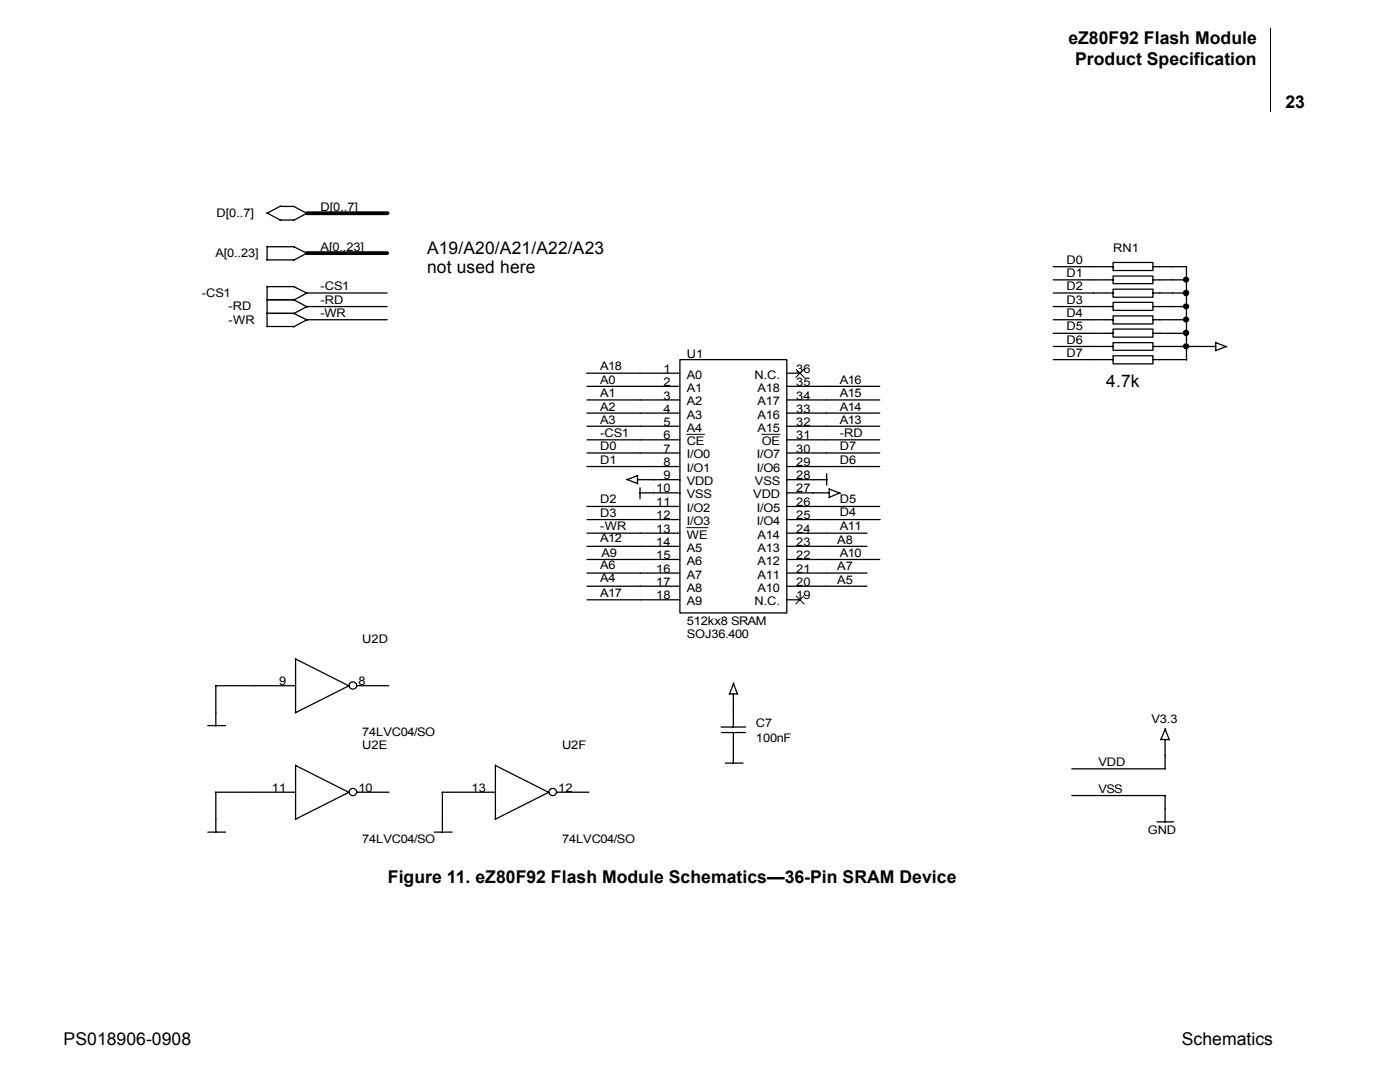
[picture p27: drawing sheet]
<svg xmlns="http://www.w3.org/2000/svg" width="279mm" height="216mm" viewBox="0 0 279 216" stroke-linecap="round" stroke-linejoin="round" font-family="sans-serif">
<defs><g id="words">
<g font-size="3.5">
<text x="213.2" y="8.7">eZ80F92 Flash Module</text>
<text x="214.6" y="12.9">Product Specification</text>
<text x="256.5" y="21.5">23</text>
<text x="85.2" y="50.7">A19/A20/A21/A22/A23</text>
<text x="85.2" y="54.4">not used here</text>
<text x="220.8" y="77.3">4.7k</text>
<text x="77.4" y="176.1">Figure 11. eZ80F92 Flash Module Schematics—36-Pin SRAM Device</text>
<text x="12.7" y="208.6">PS018906-0908</text>
<text x="235.8" y="208.6">Schematics</text>
</g>
<g font-size="2.4">
<text x="43.2" y="43.3">D[0..7]</text>
<text x="64" y="42">D[0..7]</text>
<text x="43" y="51.4">A[0..23]</text>
<text x="64" y="50">A[0..23]</text>
<text x="212.8" y="52.6">D0</text>
<text x="222.1" y="50.3">RN1</text>
<text x="40.3" y="59.3">-CS1</text>
<text x="64" y="58">-CS1</text>
<text x="212.8" y="55.3">D1</text>
<text x="212.8" y="58">D2</text>
<text x="45.6" y="61.9">-RD</text>
<text x="45.6" y="64.6">-WR</text>
<text x="64" y="60.6">-RD</text>
<text x="64" y="63.3">-WR</text>
<text x="212.8" y="60.6">D3</text>
<text x="212.8" y="63.3">D4</text>
<text x="212.8" y="65.9">D5</text>
<text x="137" y="71.5">U1</text>
<text x="212.8" y="68.6">D6</text>
<text x="212.8" y="71.2">D7</text>
<text x="119.8" y="76.6">A0</text>
<text x="119.8" y="73.9">A18</text>
<text x="132.4" y="77">2</text>
<text x="132.4" y="74.4">1</text>
<text x="137" y="75.6">A0</text>
<text x="150.6" y="75.6">N.C.</text>
<text x="158.9" y="77">35</text>
<text x="158.9" y="74.4">36</text>
<text x="167.6" y="76.6">A16</text>
<text x="119.8" y="79.2">A1</text>
<text x="119.8" y="81.9">A2</text>
<text x="132.4" y="82.3">4</text>
<text x="132.4" y="79.7">3</text>
<text x="137" y="83.5">A3</text>
<text x="137" y="80.9">A2</text>
<text x="137" y="78.2">A1</text>
<text x="151.2" y="78.2">A18</text>
<text x="151.2" y="80.9">A17</text>
<text x="151.2" y="83.5">A16</text>
<text x="158.9" y="79.7">34</text>
<text x="158.9" y="82.3">33</text>
<text x="167.6" y="79.2">A15</text>
<text x="167.6" y="81.9">A14</text>
<text x="119.8" y="84.5">A3</text>
<text x="119.8" y="87.2">-CS1</text>
<text x="119.8" y="89.9">D0</text>
<text x="132.4" y="87.7">6</text>
<text x="132.4" y="85">5</text>
<text x="137" y="88.9">CE</text>
<text x="137" y="86.2">A4</text>
<text x="151.2" y="86.2">A15</text>
<text x="152" y="88.9">OE</text>
<text x="158.9" y="87.7">31</text>
<text x="158.9" y="85">32</text>
<text x="167.6" y="84.5">A13</text>
<text x="167.6" y="87.2">-RD</text>
<text x="167.6" y="89.9">D7</text>
<text x="119.8" y="92.5">D1</text>
<text x="132.4" y="90.3">7</text>
<text x="132.4" y="93">8</text>
<text x="132.4" y="95.6">9</text>
<text x="137" y="91.5">I/O0</text>
<text x="137" y="94.2">I/O1</text>
<text x="151" y="94.2">I/O6</text>
<text x="151" y="91.5">I/O7</text>
<text x="158.9" y="93">29</text>
<text x="158.9" y="90.3">30</text>
<text x="158.9" y="95.6">28</text>
<text x="167.6" y="92.5">D6</text>
<text x="119.8" y="100.5">D2</text>
<text x="130.9" y="101">11</text>
<text x="130.9" y="98.3">10</text>
<text x="137" y="96.8">VDD</text>
<text x="137" y="99.4">VSS</text>
<text x="150.3" y="99.4">VDD</text>
<text x="150.7" y="96.8">VSS</text>
<text x="158.9" y="101">26</text>
<text x="158.9" y="98.3">27</text>
<text x="167.6" y="100.5">D5</text>
<text x="119.8" y="103.2">D3</text>
<text x="119.8" y="105.8">-WR</text>
<text x="130.9" y="106.3">13</text>
<text x="130.9" y="103.6">12</text>
<text x="137" y="102.2">I/O2</text>
<text x="137" y="104.8">I/O3</text>
<text x="137" y="107.5">WE</text>
<text x="151" y="104.8">I/O4</text>
<text x="151" y="102.2">I/O5</text>
<text x="151.2" y="107.5">A14</text>
<text x="158.9" y="106.3">24</text>
<text x="158.9" y="103.6">25</text>
<text x="167.6" y="102.9">D4</text>
<text x="167.6" y="105.8">A11</text>
<text x="119.8" y="108.2">A12</text>
<text x="119.8" y="113.5">A6</text>
<text x="120" y="111.1">A9</text>
<text x="130.9" y="111.6">15</text>
<text x="130.9" y="108.9">14</text>
<text x="137" y="112.7">A6</text>
<text x="137" y="110.1">A5</text>
<text x="151.2" y="110.1">A13</text>
<text x="151.2" y="112.7">A12</text>
<text x="158.9" y="108.9">23</text>
<text x="158.9" y="111.6">22</text>
<text x="167.1" y="113.8">A7</text>
<text x="167.1" y="108.5">A8</text>
<text x="167.6" y="111.1">A10</text>
<text x="119.8" y="116.2">A4</text>
<text x="119.8" y="119.1">A17</text>
<text x="130.9" y="119.6">18</text>
<text x="130.9" y="116.9">17</text>
<text x="130.9" y="114.3">16</text>
<text x="137" y="115.4">A7</text>
<text x="137" y="118.1">A8</text>
<text x="151.2" y="118.1">A10</text>
<text x="151.2" y="115.4">A11</text>
<text x="158.9" y="114.3">21</text>
<text x="158.9" y="119.6">19</text>
<text x="158.9" y="116.9">20</text>
<text x="167.1" y="116.5">A5</text>
<text x="137" y="124.7">512kx8 SRAM</text>
<text x="137" y="120.8">A9</text>
<text x="150.6" y="120.8">N.C.</text>
<text x="72.3" y="128.3">U2D</text>
<text x="137" y="127.4">SOJ36.400</text>
<text x="55.7" y="136.7">9</text>
<text x="71.5" y="136.7">8</text>
<text x="72.3" y="149.5">U2E</text>
<text x="72.3" y="146.9">74LVC04/SO</text>
<text x="112.2" y="149.5">U2F</text>
<text x="150.8" y="145.1">C7</text>
<text x="150.8" y="148">100nF</text>
<text x="229.8" y="144.3">V3.3</text>
<text x="219.2" y="152.8">VDD</text>
<text x="54.3" y="158">11</text>
<text x="71.5" y="158">10</text>
<text x="94.1" y="158">13</text>
<text x="111.4" y="158">12</text>
<text x="219.2" y="158.2">VSS</text>
<text x="229.1" y="166.4">GND</text>
<text x="72.3" y="168.2">74LVC04/SO</text>
<text x="112.2" y="168.2">74LVC04/SO</text>
</g>
</g></defs>
<path d="M253.4 5.6l.2 .1z" fill="#000"/>
<path d="M253.5 5.7v16.6" fill="none" stroke="#000" stroke-width=".2"/>
<path d="M233.9 16.5h16.9v6.3h-16.9z" fill="#fff"/>
<g fill="none" stroke="#000" stroke-width=".25">
<path d="M53.2 42.5l2.7 1.4M53.2 51.9h5.4M53.2 59.8h5.5M53.3 49.2h5.4M53.3 49.2v2.7M53.3 57.1v8.1M53.3 57.2h5.4M55.8 43.9h2.8M55.9 41.2h2.8M56 41.1l-2.7 1.4M58.6 41.2l2.7 1.4M58.6 49.2l2.7 1.4"/>
<path d="M58.6 57.2l2.7 1.4M58.6 59.8l2.7 1.5M61.2 58.5h16.1M61.3 42.5l-2.7 1.5M61.3 50.5l-2.7 1.4M61.3 58.5l-2.7 1.4M210.2 58.5h12M210.2 55.8h12M210.2 53.2h12M222.1 57.7h8v1.6h-8zM222.1 55.1h8v1.5h-8zM222.1 52.4h8v1.6h-8z"/>
<path d="M230.1 58.5h6.7M230.1 55.8h6.7M230.1 53.2h6.7v18.6M53.2 62.5h5.5M53.2 65.2h5.4M58.6 62.5l2.7 1.4M61.2 61.2h16.1M61.2 63.8h16.1M61.3 61.2l-2.7 1.4M61.3 63.8l-2.7 1.4M117.1 74.5h18.6M117.1 77.1h18.6"/>
<path d="M117.1 79.8h18.6M135.7 71.8h21.3v50.5h-21.3zM157 77.1h18.6M157 79.8h18.6M157 74.5h2.7M210.2 69.1h12M210.2 61.2h12M210.2 66.5h12M210.2 63.8h12M210.2 71.8h12M222.1 60.3h8v1.6h-8zM222.1 68.4h8v1.5h-8z"/>
<path d="M222.1 65.7h8v1.6h-8zM222.1 63h8v1.6h-8zM222.1 71h8v1.6h-8zM230.1 69.1h12.5M230.1 61.2h6.7M230.1 66.5h6.8M230.1 63.8h6.8M230.1 71.8h6.8M242.6 68.3v1.6M242.6 68.4l2.2 .8M244.7 69.1l-2.2 .9M117.1 87.8h18.6"/>
<path d="M117.1 85.1h18.6M117.1 82.4h18.6M117.1 90.4h18.6M117.1 93.1h18.6M125 95.6l2.2 .9M127.2 95v1.6M127.2 95.7h8.5M127.3 94.9l-2.2 .8M127.6 98.3h8.1M127.7 97.3v2.2M135.7 98.3h.1M135.7 95.7h.1"/>
<path d="M157 95.7h.1M157 98.3h.1M157 95.7h8.1M157 98.3h8.5M157 87.8h18.6M157 85.1h18.6M157 82.4h18.6M157 90.4h18.6M157 93.1h18.6M165 94.5v2.3M165.5 97.5v1.7M165.5 97.6l2.2 .8"/>
<path d="M167.6 98.3l-2.2 1M117.1 106.4h18.6M117.1 103.7h18.6M117.1 109h18.6M117.1 101.1h18.6M117.1 111.6h18.6M117.1 114.3h18.6M117.1 119.7h18.6M117.1 117h18.6M157 106.4h16M157 103.7h18.7M157 109h16"/>
<path d="M157 101.1h18.6M157 111.6h18.6M157 114.3h16M157 119.7h2.7M157 117h16M43 136.8h16M43.1 136.8v8.1M59 131.4v10.8M59 131.5l10.7 5.4M69.7 136.8l-10.8 5.4M71.2 136.7a.76 .76 0 0 0-1.2-.6 .76 .76 0 0 0 0 1.3 .76 .76 0 0 0 1.2-.6M71.3 136.8h6.3"/>
<path d="M145.5 138.5h1.6M146.4 138.5v6.7M146.4 136.3l.8 2.2M146.4 136.3l-.8 2.2M41.5 144.8h3.5M43 158.1h16M43.1 158.1v8M59 152.7l10.7 5.5M59 152.7v10.7M69.7 158.1l-10.8 5.4M71.2 158a.76 .76 0 0 0-1.2-.6 .76 .76 0 0 0 0 1.3 .76 .76 0 0 0 1.2-.7M71.3 158.1h6.3"/>
<path d="M88.2 158.1h10.7M88.3 158.1v8M98.9 152.7l10.7 5.5M98.9 152.7v10.7M109.5 158.1l-10.7 5.4M111.1 158a.76 .76 0 0 0-1.2-.6 .76 .76 0 0 0 0 1.3 .76 .76 0 0 0 1.2-.7M111.1 158.1h6.4M143.9 145.1h4.9M144 146.2h4.8M144.7 152.3h3.6M146.4 146.2v6.2M213.9 158.7h18.7"/>
<path d="M213.9 153.4h18.7M231.6 147.6h1.7M232.5 147.6v5.8M232.5 158.7v5.4M232.5 145.4l.9 2.3M232.6 145.4l-.9 2.2M41.5 166h3.5M86.7 166h3.5M230.9 164h3.3"/>
</g>
<path d="M158.9 73.7l1.6 1.6M160.4 73.7l-1.6 1.6M137 86.7h3.6M152 86.7h3.7M137 105.3h4.3M158.9 118.9l1.6 1.6M160.4 118.9l-1.6 1.6" fill="none" stroke="#000" stroke-width=".2"/>
<path d="M61.2 50.5h16.1M61.3 42.5h16.1" fill="none" stroke="#000" stroke-width=".76"/>
<g fill="#000" stroke="#000" stroke-width=".25">
<circle cx="236.7" cy="58.5" r=".51"/>
<circle cx="236.7" cy="55.8" r=".49"/>
<circle cx="236.7" cy="66.4" r=".51"/>
<circle cx="236.7" cy="63.8" r=".49"/>
<circle cx="236.7" cy="61.1" r=".49"/>
<circle cx="236.7" cy="69.1" r=".49"/>
</g>
<use href="#words"/>
</svg>
